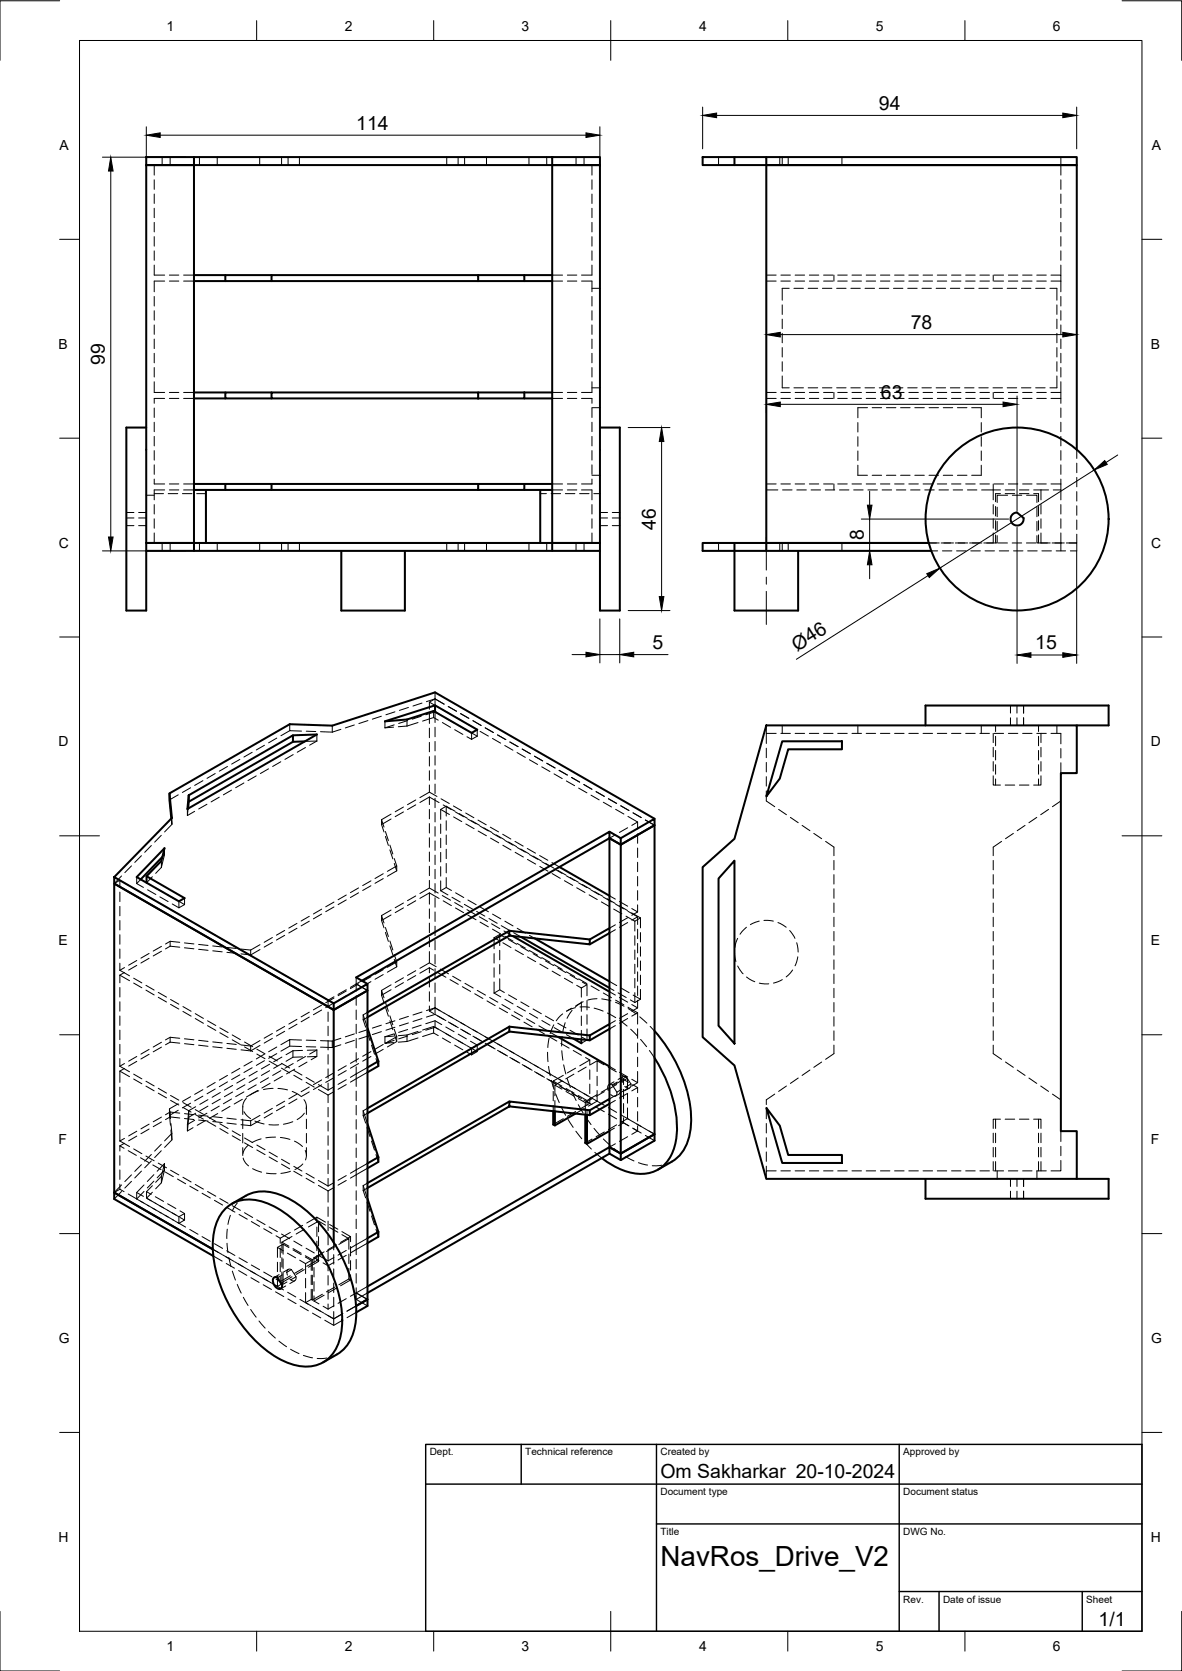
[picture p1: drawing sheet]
<svg xmlns="http://www.w3.org/2000/svg" width="297mm" height="420mm" viewBox="0 0 297 420" stroke-linecap="round" stroke-linejoin="round" font-family="sans-serif">
<defs><g id="words">
<text font-size="7" x="166" y="393.7">NavRos_Drive_V2</text>
<g font-size="4.9">
<text x="220.9" y="27.6">94</text>
<text x="89.5" y="32.6">114</text>
<text x="228.9" y="82.7">78</text>
<text x="26.4" y="91.7" transform="rotate(-90 26.4 91.7)">99</text>
<text x="221.4" y="100.2">63</text>
<text x="164.8" y="133.2" transform="rotate(-90 164.8 133.2)">46</text>
<text x="217.1" y="135.9" transform="rotate(-90 217.1 135.9)">8</text>
<text x="164" y="163.1">5</text>
<text x="200.3" y="163.8" transform="rotate(-32 200.3 163.8)">Ø46</text>
<text x="260.2" y="163.2">15</text>
<text x="166" y="371.7">Om Sakharkar 20-10-2024</text>
<text x="276.1" y="408.8">1/1</text>
</g>
<g font-size="3.5">
<text x="41.9" y="7.7">1</text>
<text x="86.6" y="7.7">2</text>
<text x="131.1" y="7.7">3</text>
<text x="175.7" y="7.7">4</text>
<text x="220.1" y="7.7">5</text>
<text x="264.6" y="7.7">6</text>
<text x="15" y="37.7">A</text>
<text x="289.5" y="37.7">A</text>
<text x="14.7" y="87.7">B</text>
<text x="289.2" y="87.7">B</text>
<text x="14.8" y="137.7">C</text>
<text x="289.3" y="137.7">C</text>
<text x="14.7" y="187.7">D</text>
<text x="289.2" y="187.7">D</text>
<text x="14.7" y="237.7">E</text>
<text x="289.2" y="237.7">E</text>
<text x="14.7" y="287.7">F</text>
<text x="289.2" y="287.7">F</text>
<text x="14.8" y="337.7">G</text>
<text x="289.3" y="337.7">G</text>
<text x="14.7" y="387.7">H</text>
<text x="289.2" y="387.7">H</text>
<text x="41.9" y="415.2">1</text>
<text x="86.6" y="415.2">2</text>
<text x="131.1" y="415.2">3</text>
<text x="175.7" y="415.2">4</text>
<text x="220.1" y="415.2">5</text>
<text x="264.6" y="415.2">6</text>
</g>
<g font-size="2.5">
<text x="108" y="366">Dept.</text>
<text x="132" y="366">Technical reference</text>
<text x="166" y="366">Created by</text>
<text x="227" y="366">Approved by</text>
<text x="166" y="376">Document type</text>
<text x="227" y="376">Document status</text>
<text x="166" y="386">Title</text>
<text x="227" y="386">DWG No.</text>
<text x="227" y="403">Rev.</text>
<text x="237" y="403">Date of issue</text>
<text x="273" y="403">Sheet</text>
</g>
</g></defs>
<!-- layer: Hidden -->
<g fill="none" stroke="#000" stroke-width=".25">
<path d="M40.7 39.5v2M42.8 39.5v2M50.1 39.5v2M54.6 39.5v2M65.3 39.5v2M70.8 39.5v2M72.4 39.5v2M75.2 39.5v2M112.3 39.5v2M115.1 39.5v2M116.8 39.5v2M122.3 39.5v2"/>
<path d="M132.9 39.5v2M137.4 39.5v2M144.8 39.5v2M146.8 39.5v2M180.6 39.5v2M192.6 39.5v2M196 39.5v2M196.6 39.5v2M198.1 39.5v2M211.6 39.5v2M266.6 39.5v4.5M38.8 41.5v2.5"/>
<path d="M38.8 45.2v2.4M38.8 48.8v2.4M38.8 52.4v2.3M38.8 55.9v2.4M38.8 59.5v2.4M148.8 41.5v2.5M148.8 45.2v2.4M148.8 48.8v2.4M148.8 52.4v2.3M148.8 55.9v2.4M148.8 59.5v2.4M266.6 45.2v2.4"/>
<path d="M266.6 48.8v2.4M266.6 52.4v2.3M266.6 55.9v2.4M266.6 59.5v2.4M38.8 66.7v2.5h2.6M38.8 63.1v2.3M38.8 74.5v2.4M38.8 78.1v2.4M41.4 70.7h-2.6v2.7M42.6 69.2h2.3M42.6 70.7h2.3M46.1 69.2h2.6"/>
<path d="M46.1 70.7h2.6M138.8 69.2h2.6M138.8 70.7h2.6M142.6 69.2h2.3M142.6 70.7h2.3M146.1 70.7h2.7v2.7M148.8 66.7v2.5h-2.7M148.8 72.5h2M148.8 63.1v2.3M148.8 74.5v2.4M148.8 78.1v2.4M192.6 69.2h2.5"/>
<path d="M192.6 70.7h2.5M196.2 69.2h2.4M196.2 70.7h2.4M196.6 76.7v2.4M198.3 72.5h-1.7v3M199.5 72.5h2.4M199.8 69.2h2.4M199.8 70.7h2.4M203.1 72.5h2.4M203.4 69.2h2.4M203.4 70.7h2.4M206.7 72.5h2.4"/>
<path d="M207 69.2h2.3M207 70.7h2.3M209.6 69.2v1.5M210.2 72.5h2.4M210.5 69.2h2.4M210.5 70.7h2.4M213.8 72.5h2.4M214.1 69.2h2.4M214.1 70.7h2.4M217.4 72.5h2.4M217.7 69.2h2.3M217.7 70.7h2.3"/>
<path d="M221 72.5h2.4M221.3 69.2h2.3M221.3 70.7h2.3M224.5 72.5h2.4M224.8 69.2h2.4M224.8 70.7h2.4M228.1 72.5h2.4M228.4 69.2h2.4M228.4 70.7h2.4M231.7 72.5h2.4M232 69.2h2.4M232 70.7h2.4"/>
<path d="M235.2 72.5h2.4M235.5 69.2h2.4M235.5 70.7h2.4M238.8 72.5h2.4M239.1 69.2h2.4M239.1 70.7h2.4M242.4 72.5h2.4M242.7 69.2h2.4M242.7 70.7h2.4M246 72.5h2.3M246.3 69.2h2.3M246.3 70.7h2.3"/>
<path d="M249.5 72.5h2.4M249.6 69.2v1.5M249.8 69.2h2.4M249.8 70.7h2.4M253.1 72.5h2.4M253.4 69.2h2.4M253.4 70.7h2.4M256.7 72.5h2.4M257 69.2h2.4M257 70.7h2.4M260.3 72.5h2.3M260.5 69.2h2.4"/>
<path d="M260.5 70.7h2.4M263.8 72.5h1.8v3M264.1 69.2h2.5v1.5M264.1 70.7h2.5M265.6 76.7v2.4M266.6 63.1v2.3M266.6 66.7v2.5M266.6 70.7v2.7M266.6 74.5v2.4M266.6 78.1v2.4M38.8 96v2.7h2.6M38.8 81.7v2.4"/>
<path d="M38.8 85.3v2.4M38.8 88.8v2.4M38.8 92.4v2.4M42.6 98.7h2.3M46.1 98.7h2.6M138.8 98.7h2.6M142.6 98.7h2.3M148.8 97.5h2M148.8 96v2.7h-2.7M148.8 81.7v2.4M148.8 85.3v2.4M148.8 88.8v2.4"/>
<path d="M148.8 92.4v2.4M192.6 98.7h2.5M196.2 98.7h2.4M196.6 80.2v2.4M196.6 83.8v2.4M196.6 87.4v2.4M196.6 91v2.3M196.6 94.5v3h1.7M199.5 97.5h2.4M199.8 98.7h2.4M203.1 97.5h2.4M203.4 98.7h2.4"/>
<path d="M206.7 97.5h2.4M207 98.7h2.3M209.6 98.7v1.5M210.2 97.5h2.4M210.5 98.7h2.4M213.8 97.5h2.4M214.1 98.7h2.4M217.4 97.5h2.4M217.7 98.7h2.3M221 97.5h2.4M221.3 98.7h2.3M224.5 97.5h2.4"/>
<path d="M224.8 98.7h2.4M228.1 97.5h2.4M228.4 98.7h2.4M231.7 97.5h2.4M232 98.7h2.4M235.2 97.5h2.4M235.5 98.7h2.4M238.8 97.5h2.4M239.1 98.7h2.4M242.4 97.5h2.4M242.7 98.7h2.4M246 97.5h2.3"/>
<path d="M246.3 98.7h2.3M249.5 97.5h2.4M249.6 98.7v1.5M249.8 98.7h2.4M253.1 97.5h2.4M253.4 98.7h2.4M256.7 97.5h2.4M257 98.7h2.4M260.3 97.5h2.3M260.5 98.7h2.4M264.1 98.7h2.5v2.7M265.6 94.5v3h-1.8"/>
<path d="M265.6 80.2v2.4M265.6 83.8v2.4M265.6 87.4v2.4M265.6 91v2.3M266.6 81.7v2.4M266.6 85.3v2.4M266.6 88.8v2.4M266.6 92.4v2.4M266.6 96v2.7M38.8 102.6v2.4M38.8 106.2v2.3M38.8 109.7v2.4"/>
<path d="M38.8 113.3v2.4M38.8 116.9v2.4M41.4 100.2h-2.6v1.2M42.6 100.2h2.3M46.1 100.2h2.6M138.8 100.2h2.6M142.6 100.2h2.3M146.1 100.2h2.7v1.2M148.8 119.5h2M148.8 102.5h2M148.8 102.6v2.4M148.8 106.2v2.3"/>
<path d="M148.8 109.7v2.4M148.8 113.3v2.4M148.8 116.9v2.4M192.6 100.2h2.5M196.2 100.2h2.4M199.8 100.2h2.4M203.4 100.2h2.4M207 100.2h2.3M210.5 100.2h2.4M214.1 100.2h2.4M215.6 106.3v2.3M215.6 109.8v2.4"/>
<path d="M215.6 113.4v2.4M215.6 117v2.5h2.4M217.7 100.2h2.3M218 102.5h-2.4v2.6M219.2 119.5h2.4M219.2 102.5h2.4M221.3 100.2h2.3M222.8 119.5h2.3M222.8 102.5h2.3M224.8 100.2h2.4M226.3 119.5h2.4M226.3 102.5h2.4"/>
<path d="M228.4 100.2h2.4M229.9 119.5h2.4M229.9 102.5h2.4M232 100.2h2.4M233.5 119.5h2.3M233.5 102.5h2.3M235.5 100.2h2.4M237 119.5h2.4M237 102.5h2.4M239.1 100.2h2.4M240.6 119.5h2.4M240.6 102.5h2.4"/>
<path d="M242.7 100.2h2.4M244.2 102.5h2.4v2.6M246.3 100.2h2.3M246.6 117v2.5h-2.4M246.6 106.3v2.3M246.6 109.8v2.4M246.6 113.4v2.4M249.8 100.2h2.4M253.4 100.2h2.4M257 100.2h2.4M260.5 100.2h2.4M264.1 100.2h2.5"/>
<path d="M266.6 102.6v2.4M266.6 106.2v2.3M266.6 109.7v2.4M266.6 113.3v2.4M266.6 116.9v2.4M270.6 113.1v2.2M270.6 116.5v2.4M31.7 130.2h2M31.7 128.9h2M31.7 132.2h2M34.8 130.2h1.9M34.8 128.9h1.9"/>
<path d="M34.8 132.2h1.9M36.7 124.5h2.1M38.8 124.1h2.3M38.8 120.5v1.2h2.6M38.8 126.9v2.3M38.8 130.5v2.3M38.8 134v2.5M40.7 136.5v2M41.4 123.2h-2.6v2.5M42.3 124.1h2.4M42.6 123.2h2.3M42.6 121.7h2.3"/>
<path d="M42.8 136.5v2M45.8 124.1h2.4M46.1 123.2h2.6M46.1 121.7h2.6M49.4 124.1h2.4M50.1 136.5v2M54.6 136.5v2M65.3 136.5v2M70.8 136.5v2M72.4 136.5v2M75.2 136.5v2M112.3 136.5v2"/>
<path d="M115.1 136.5v2M116.8 136.5v2M122.3 136.5v2M132.9 136.5v2M135.8 124.1h1.5M137.4 136.5v2M138.5 124.1h2.4M138.8 123.2h2.6M138.8 121.7h2.6M142.1 124.1h2.4M142.6 123.2h2.3M142.6 121.7h2.3"/>
<path d="M144.8 136.5v2M145.6 124.1h2.4M146.1 123.2h2.7v2.5M146.8 136.5v2M148.8 120.5v1.2h-2.7M148.8 126.9v2.3M148.8 130.5v2.3M148.8 134v2.5M149.2 124.1h1.6M150.8 130.2h1.9M150.8 128.9h1.9M150.8 132.2h1.9"/>
<path d="M153.9 130.2h1.9M153.9 128.9h1.9M153.9 132.2h1.9M180.6 136.5v2M192.6 123.2h2.9M192.6 121.7h2.5M192.6 136.5v2M196 136.5v2M196.2 121.7h2.4M196.6 136.5v2M196.7 123.2h2.4M198.1 136.5v2"/>
<path d="M199.8 121.7h2.4M200.2 123.2h2.4M203.4 121.7h2.4M203.8 123.2h2.4M207 121.7h2.3M207.4 123.2h2.4M209.6 121.7v1.5M210.5 121.7h2.4M211 123.2h2.3M211.6 136.5v2M214.1 121.7h2.4M214.5 123.2h2.4"/>
<path d="M217.7 121.7h2.3M218.1 123.2h2.4M221.3 121.7h2.3M221.7 123.2h2.4M224.8 121.7h2.4M225.3 123.2h2.3M228.4 121.7h2.4M228.8 123.2h2.4M232 121.7h2.4M232.4 123.2h2.4M233.4 136.5h2.6M234 138.5h1.6"/>
<path d="M235.5 121.7h2.4M236 123.2h2.4M236.5 136.5h3.1M236.8 138.5h2.4M239.1 121.7h2.4M239.5 123.2h2.4M240.1 136.5h3.1M240.4 138.5h2.4M242.7 121.7h2.4M243.1 123.2h2.4M243.6 136.5h3.1M244 138.5h2.4"/>
<path d="M246.3 121.7h2.3M246.7 123.2h4.7M247.5 138.5h2.4M249.6 121.7v4M249.6 126.9v2.3M249.6 130.5v2.3M249.6 134v2.5h-2.4M249.8 121.7h2.4M250.2 127.3v2.4M250.2 130.9v2.4M250.2 134.5v2M250.6 134.7v1.8h-2.7"/>
<path d="M250.6 127.5v2.4M250.6 131.1v2.4M250.8 136.5h2.4M251.1 138.5h2.4M251.4 124.1h-1.2v2.1M252.6 123.2h2.4M252.6 124.1h2.4M253.2 124.5h-2.6v1.8M253.4 121.7h2.4M254.4 136.5h2.4M254.4 124.5h2.4M254.7 138.5h2.4"/>
<path d="M256.2 123.2h2.4M256.2 124.1h2.4M257 121.7h2.4M257.9 136.5h2.4M258 124.5h2.6v1.8M258.3 138.5h2.3M259.8 123.2h3.7M259.8 124.1h1.2v2.1M260.5 121.7h2.4M260.6 134.7v1.8h2.6M260.6 127.5v2.4M260.6 131.1v2.4"/>
<path d="M261 127.3v2.4M261 130.9v2.4M261 134.5v2M261.5 136.5h2.4M261.6 123.2v2.5M261.6 126.9v2.3M261.6 130.5v2.3M261.6 134v2.5M261.8 138.5h2.4M264.1 121.7h2.5M264.4 136.5h3.1M264.7 123.2h1.9"/>
<path d="M265.4 138.5h2.4M266.6 120.5v5.2M266.6 126.9v2.3M266.6 130.5v2.3M266.6 134v4.5M268.7 136.5h1.9v2h-1.6M270.6 134.3v2.2h-2.6M270.6 120v2.4M270.6 123.6v2.4M270.6 127.2v2.4M270.6 130.7v2.4M99.3 179l-2.3 .7"/>
<path d="M102.6 177.9l-2.2 .7M106 176.8l-2.2 .7M107.9 179.5v2.4M107.9 176.6l2.4 1.3M109 178.8v1.6M109.3 175.7l-1.4 .9v1.7M109.3 179h.1M109.3 174.1v3.3M109.3 179v2.7M109.3 175.7l2.3 1.4M109.3 179l-2.3 .7M109.3 179l1.7 1"/>
<path d="M109.3 175.7l-2.1 .7M111.4 178.5l2 1.2M112.6 177.7l2.1 1.1M115.7 179.4l2.1 1.2M253.9 177.4v1.9M255.6 177.4v1.9M257.2 177.4v1.9M44.8 199.9l-2.2 1.2M47.9 198.1l-2.1 1.2M51 196.3l-2.1 1.2M54.1 194.5l-2.1 1.2M57.2 192.7l-2.1 1.2"/>
<path d="M58.2 198.7l-2.1 1.2M60.3 190.9l-2.1 1.2M61.3 196.9l-2.1 1.2M63.4 189.2l-2.1 1.2M64.4 195.1l-2.1 1.2M66.5 187.4l-2.1 1.2M67.5 193.3l-2.1 1.2M69.6 185.6l-2.1 1.2M70.6 191.5l-2.1 1.2M72.8 182.1v1.6l3 .1M72.8 183.7l-2.2 1.3M73.7 189.7l-2.1 1.2"/>
<path d="M76.8 188l-2.1 1.1M77 183.9h2.4M79.6 184.7v1.6M79.6 186.3l-3 .1M79.6 186.3l-1.8 1.1M80.5 184l3 .1M83.5 182.5v1.6M85.7 183.4l-2.2 .7M89 182.3l-2.2 .7M92.5 181.2l-2.3 .7M95.8 180.1l-2.2 .7M96.7 181.4v1.6"/>
<path d="M98.9 182.8l-2.2 .2M99.1 182.3l-2.4 .7M102.3 180.9v1.7M102.3 182.6l-2.2 .1M102.4 181.2l-2.2 .7M105.1 181.7l-2.8 .9M105.9 180.1l-2.3 .7M107.9 197.4v1.8l-2.4 1.4M107.9 183.1v2.4M107.9 186.7v2.3M107.9 190.2v2.4M107.9 193.8v2.4"/>
<path d="M107.9 199.2l1.9 1.1M109 180.4l1.1 .7M109 180.4l-2.8 .9M109.3 182.9v2.4M109.3 186.4v2.4M109.3 190v2.4M109.3 193.6v2.4M109.3 197.1v2.4M111.2 181.7l2 1.2M112 180.6l2.1 1.2M114.3 183.5l2 1.2M114.5 180.3l2 1.2"/>
<path d="M115.1 182.4l2.1 1.1M117.3 185.3l1.2 .6M117.6 182.1l2 1.2M118.2 184.1l1.7 1M118.5 184.3v1.6M118.9 181.2l2 1.2M119.9 183.5v1.6M119.9 185.1l-1.4 .8M120.6 183.9l2.1 1.2M121.9 183l2.1 1.2M123.8 185.7l2 1.2M125 184.8l2.1 1.2"/>
<path d="M126.9 187.5l2 1.1M128.1 186.6l2.1 1.1M129.9 189.2l2.1 1.2M131.2 188.3l2.1 1.2M133 191l2.1 1.2M134.3 190.1l2.1 1.2M136.1 192.8l2.1 1.2M137.4 191.9l2.1 1.2M139.2 194.6l2.1 1.2M140.5 193.7l2.1 1.2M142.3 196.4l2.1 1.1M143.6 195.5l2.1 1.2"/>
<path d="M145.4 198.2l2.1 1.1M146.7 197.3l2.1 1.2M148.5 199.9l2.1 1.2M149.8 199.1l2.1 1.1M192.6 182.4v4.5M192.6 198.9v2.5l2.1 1.4M192.6 188.1v2.4M192.6 191.7v2.4M192.6 195.3v2.4M192.6 184.4h2.5M196.2 184.4h2.4M196.6 182.4v2"/>
<path d="M199.8 184.4h2.4M203.4 184.4h2.4M207 184.4h2.3M210.5 184.4h2.4M214.1 184.4h2.4M215.6 182.4v2M217.7 184.4h2.3M221.3 184.4h2.3M224.8 184.4h2.4M228.4 184.4h2.4M232 184.4h2.4M235.5 184.4h2.4"/>
<path d="M239.1 184.4h2.4M242.7 184.4h2.4M246.3 184.4h2.3M246.6 182.4v2M249.6 195.1v2.3h1.8M249.6 184.4v2.3M249.6 187.9v2.4M249.6 191.5v2.4M249.8 184.4h2.4M250.2 182.4v1.5M250.2 185.1v2.4M250.2 188.7v2.4"/>
<path d="M250.2 192.3v2.4M250.2 195.9v1.5M252.6 197.4h2.4M253.4 184.4h2.4M253.9 180.5v1.9M255.6 180.5v1.9M256.2 197.4h2.4M257 184.4h2.4M257.2 180.5v1.9M260.5 184.4h2.4M261 182.4v1.5M261 185.1v2.4"/>
<path d="M261 188.7v2.4M261 192.3v2.4M261 195.9v1.5M261.6 195.1v2.3h-1.8M261.6 184.4v2.3M261.6 187.9v2.4M261.6 191.5v2.4M264.1 184.4h2.5v2.6M265.6 182.4v2M266.6 188.2v2.4M266.6 191.8v2.6M33 217.7l-1.6 1.7"/>
<path d="M35.5 215.2l-1.6 1.7M38 212.6l-1.6 1.7M40.5 210l-1.6 1.8M40.6 218.1l-1.5 1.5M41.3 214.9l-.7 3.2v-1.6M41.3 214.9l-.5 .6M41.3 213.3v1.6M43.2 205.7v1.6l-.1-1.5M43.2 207.3l-1.8 1.9M47.1 203.4v1.7M47.3 203.3l-.2 1.8M48.9 204l-1.8 1.1"/>
<path d="M52 202.2l-2.1 1.2M55.1 200.4l-2.1 1.2M95.9 207.3l.6 1.9M95.9 206.1l.6 1.9M95.9 206.1v1.2M96.3 219.7l-2.1 1.2M96.9 210.3l.7 2.3M96.9 209.1l.7 2.2M98 213.7l.7 2.3M98 212.5l.7 2.2M98.3 205.9l-2.4 1.4M98.3 204.7l-2.4 1.4"/>
<path d="M99.1 217.1l.6 1.9M99.1 215.9l.6 1.8M99.7 217.7v1.3M99.7 219l-2.4 1.3M99.7 217.7l-2.4 1.4M101.4 204.2l-2.1 1.1M101.4 202.9l-2.1 1.2M104.5 202.4l-2.1 1.2M104.5 201.1l-2.1 1.2M107.9 200.4v1.9M107.9 203.5v2.4M107.9 207.1v2.4"/>
<path d="M107.9 210.7v2.3M107.9 214.2v2.4M107.9 217.8v2.4M107.9 200.4l-2.4 1.4M107.9 200.4l2.4 1.4M109.3 200.7v2.4M109.3 204.3v2.4M109.3 207.9v2.3M109.3 211.4v2.4M109.3 215v2.4M109.3 218.6v2.4M110.7 203.5l2.2 1.3"/>
<path d="M110.7 203.5v2.5M110.7 207.2v2.4M110.7 210.8v2.3M110.7 214.3v2.4M110.7 217.9v2.4M110.8 200.9l2.1 1.1M111.4 202.4l2 1.2M112.1 206.4v2.4M112.1 210v2.3M112.1 213.5v2.4M112.1 217.1v2.4M112.1 202.7l-1.4 .8"/>
<path d="M113.9 202.6l2.1 1.2M114 205.4l2 1.2M114.4 204l-2.3-1.3v2.5M114.5 204.2l2 1.2M115.4 204.6l2.1 1.2M117 204.4l2.1 1.2M117.1 207.2l2 1.2M117.6 206l2 1.1M118.5 206.4l2 1.1M120.1 206.2l2.1 1.2M120.2 209l2 1.1M120.6 207.7l2.1 1.2"/>
<path d="M121.6 208.2l2.1 1.1M123.2 208l2.1 1.2M123.3 210.7l2 1.2M123.8 209.5l2 1.2M124.7 209.9l2 1.2M126.3 209.8l2.1 1.2M126.4 212.5l2 1.2M126.9 211.3l2 1.2M127.8 211.7l2 1.2M129.4 211.6l2.1 1.1M129.5 214.3l2 1.2M129.9 213.1l2.1 1.2"/>
<path d="M130.9 213.5l2 1.2M132.5 213.3l2.1 1.2M132.5 216.1l2.1 1.2M133 214.9l2.1 1.1M134 215.3l2 1.2M135.6 215.1l2.1 1.2M135.7 217.9l2 1.2M136.1 216.7l2.1 1.1M137.1 217.1l2 1.1M138.7 216.9l1.9 1.1M138.7 219.6l2.1 1.3M139.2 218.4l2.1 1.2"/>
<path d="M140.2 218.8l2 1.2M151.6 201.7l2.1 1.2M152.9 200.8l2.1 1.2M154.6 209.9l-1.4 .9M154.7 203.5l2.1 1.2M156 202.6l2.1 1.2M157.7 208.1l-2 1.2M157.8 205.3l2.4 1.4M159.1 204.4l2 1.2M160.2 206.7v1.8M160.2 209.7v2.3M160.2 213.2v2.4"/>
<path d="M160.2 216.8v2.4M160.2 206.7l-1.4 .8M162.2 206.2l2.3 1.3M195.7 203.5l1.9 1.4M198.6 205.5l2 1.4M201.6 207.5l1.9 1.4M204.5 209.6l2 1.3M207.5 211.6l2.1 1.4v2.2M209.6 216.3v2.4M209.6 219.9v2.4M249.6 216.3v2.4M249.6 219.9v2.4"/>
<path d="M251.7 211.6l-2.1 1.4v2.2M254.7 209.6l-2 1.3M257.6 207.5l-2 1.4M260.5 205.5l-1.9 1.4M263.5 203.5l-2 1.4M266.6 201.4l-2.1 1.4M30.1 221.3v1.8M30.1 224.3v2.4M30.1 227.9v2.4M30.1 231.5v2.3M30.1 235v2.4M30.1 238.6v2.4"/>
<path d="M30.1 221.3l2.5 1.4M30.5 220.3l-1.8 1.9 1.4-.9M33.6 223.4l2 1.1M34.4 220.5v1.7M34.4 222.2l1.6 .9M35.4 221.1l-1 1.1M36.7 225.1l2 1.2M36.8 222h.1M36.8 222l1.2 .6M37.1 223.7l2.1 1.2M37.5 239.7l-2.1 1.2M38.3 220.5l-1.5 1.5"/>
<path d="M39 223.2l2.1 1.2M39.8 226.9l2 1.2M40.2 225.5l2 1.2M40.6 238l-2.1 1.1M40.6 239.2l-2.1 1.2M42.1 225l2.1 1.2M42.8 236.7v1.2M42.8 237.9l2.4 .3M42.8 236.7l2.4 .2M42.8 236.7l-1.2 .7M42.8 237.9l-1.2 .7M42.9 228.7l2 1.2"/>
<path d="M43.3 227.3l1.7 1M45 226.6v1.7l1.4-.8M45.2 226.8l1.2 .7M46 230.5l2 1.2M46.4 238.3l2.3 .3M46.4 237.1l2.3 .2M46.4 225.8v1.7M49.1 232.3l2 1.1M49.9 238.7l2.4 .3M49.9 237.5l2.4 .2M52.2 234l2 1.2M53.5 239.1l2.3 .2"/>
<path d="M53.5 237.8l2.3 .3M55.2 235.8l2.1 1.2M57 239.5l2.4 .2M57 238.2l2.4 .3M58.4 237.6l2 1.2M60.6 239.8l2.4 .3M60.6 238.6l2.4 .3M61.4 239.4l2.1 1.2M63 238.9v1.2M65.3 238.8l-2.3 1.3M65.3 237.5l-2.3 1.4M68.5 237l-2.1 1.1"/>
<path d="M68.5 235.7l-2.1 1.2M71.5 235.2l-2 1.2M71.5 234l-2 1.1M74.6 233.4l-2 1.2M74.6 232.2l-2 1.2M77.7 231.6l-2 1.2M77.7 230.4l-2 1.2M80.8 229.8l-2 1.2M80.8 228.6l-2 1.2M83.9 228l-2 1.2M83.9 226.8l-2 1.2M87 226.3l-2 1.2"/>
<path d="M87 225l-2 1.2M90.1 224.5l-2 1.2M90.1 223.3l-2 1.2M93.2 222.7l-2.1 1.2M93.2 221.5l-2.1 1.2M95.9 230.2v1.2M95.9 231.4l.6 1.9M95.9 230.2l.6 1.9M96.3 220.9l-2.1 1.2M96.9 234.4l.7 2.3M96.9 233.2l.7 2.3M98 237.8l.7 2.3"/>
<path d="M98 236.6l.7 2.3M98.3 230.1l-2.4 1.3M98.3 228.8l-2.4 1.4M101.4 228.3l-2.1 1.2M101.4 227.1l-2.1 1.1M104.5 226.5l-2.1 1.2M104.5 225.3l-2.1 1.2M107.9 239.3v2.8l-2.4 1.4M107.9 221.4v1.9l-2.4 1.4M107.9 224.5v2.9M107.9 228.5v2.4M107.9 232.1v2.4"/>
<path d="M107.9 235.7v2.4M107.9 224.5l-2.4 1.4M107.9 224.5l2.4 1.4M107.9 223.3l2.2 1.3M109.3 222.2v2.3M109.3 225.7v2.4M109.3 229.3v2.4M109.3 232.9v2.3M109.3 236.5v2.3M110.7 221.5v2.5M110.7 224l1.9 1M111.1 225.2l2.1 1.2"/>
<path d="M111.4 226.5l2 1.2M112.1 220.7v2.5l1.4 .7M112.1 223.2l-1.4 .8M113.6 225.6l2.1 1.2M114.3 226.9l2 1.2M114.5 228.3l2 1.2M114.5 224.5l2 1.2M116.7 227.4l2 1.2M117.3 228.7l2.1 1.2M117.6 230.1l2 1.2M117.6 226.3l2.1 1.2M119.8 229.2l2 1.2"/>
<path d="M120.4 230.5l2.1 1.2M120.6 231.9l2.1 1.1M120.7 228.1l2 1.2M122.9 230.9l2 1.3M123.5 232.3l2.1 1.2M123.8 233.6l2 1.2M123.8 229.8l2 1.2M124.2 235.8v2.8M124.2 239.8v2.3M124.2 235.8l1.1 .7M125.6 235v2.8M125.6 239v2.3"/>
<path d="M125.6 235l1.1 .6M125.6 235l-1.4 .8M126 232.7l2 1.2M126.4 237l2 1.3M126.6 234.1l2.2 1.3M126.9 235.4l2 1.2M126.9 231.6l2 1.2M127.8 236.2l2 1.2M129.1 234.5l1.8 1.1M129.5 238.8l2 1.2M129.9 237.2l2.1 1.2M130 233.4l2 1.2"/>
<path d="M130.9 238l2 1.2M133 239l2.1 1.2M133.1 235.2l1.3 .7M134 239.8l2 1.2M141.8 221.4l2.1 1.2M142.3 220.2l2.1 1.2M143.3 220.6l2 1.2M144.9 223.2l2.1 1.2M145.4 222l2.1 1.2M146.3 222.4l2.1 1.2M148 225l2.1 1.2M148.5 223.8l2.1 1.2"/>
<path d="M149.4 224.2l2.1 1.2M151.1 226.8l2.1 1.2M151.6 225.6l2.1 1.2M152.5 226l2.1 1.2M153.2 225.2l1.4 .9M154.2 228.6l2.1 1.2M154.6 232.5l-1.4 .9M154.6 233.8l-1.4 .8M154.7 227.4l2.1 1.1M155.6 227.8l2.1 1.1M155.7 226.7l2 1.2M157.3 230.4l2.2 1.2"/>
<path d="M157.7 230.8l-2 1.1M157.7 232l-2 1.2M157.8 229.1l2.4 1.4v2M158.7 229.5l2.3 1.3M158.8 228.5l1.4 .8M159.5 231.6v2.5M159.5 235.3v2.4M159.5 238.9v2.4M160.2 229.3l-1.4 .8M160.2 220.4v2.4M160.2 223.9v2.4M160.2 227.5v1.8"/>
<path d="M160.2 233.6v2.4M160.2 237.2v2.4M160.2 230.5l-1.4 .9M161 230.8v2.5M161 234.5v2.4M161 238.1v2.3M161 230.8l-1.5 .8M184.6 239.4l.3 2.4M185.4 235.9l-.7 2.3M187.6 233.2l-1.6 1.7M190.8 231.6l-2.2 .9M192 231.4l2.4 .2"/>
<path d="M195.5 232l2.1 1.2M198.4 234l1.4 1.9M200.2 237l.4 2.4M209.6 223.5v2.4M209.6 227.1v2.3M209.6 230.6v2.4M209.6 234.2v2.4M209.6 237.8v2.4M249.6 223.5v2.4M249.6 227.1v2.3M249.6 230.6v2.4M249.6 234.2v2.4"/>
<path d="M249.6 237.8v2.4M30.1 244l2.5 1.4M30.1 242.2v1.8M30.1 245.2v1.9M30.1 248.3v2.4M30.1 251.9v2.4M30.1 255.5v2.3M30.1 259v2.4M30.1 245.2l2.5 1.4M31.3 243.3l-1.2 .7M31.3 244.5l-1.2 .7M33.6 246l2 1.1"/>
<path d="M33.6 247.2l2 1.2M34.4 241.5l-2.1 1.2M34.4 242.7l-2.1 1.2M36.7 247.8l2 1.1M36.7 249l2 1.2M37.5 241l-2.1 1.1M39.8 249.5l2 1.2M39.8 250.8l2 1.1M42.9 251.3l2 1.2M42.9 252.5l2 1.2M46 253.1l2 1.2M46 254.3l2 1.2"/>
<path d="M49.1 254.9l2 1.2M49.1 256.1l2 1.2M52.2 256.7l2 1.2M52.2 257.9l2 1.2M55.2 258.4l2.1 1.2M55.2 259.7l2.1 1.2M64.5 241.2l2.1 1.2M67.6 243l2.1 1.1M68.5 259.9l-2.1 1.1M70.7 244.7l2.1 1.2M71.5 259.3l-2 1.2M71.5 258.1l-2 1.2"/>
<path d="M73.8 246.5l2.1 1.2M74.6 257.5l-2 1.2M74.6 256.3l-2 1.2M76.9 248.3l2.1 1.2M77.7 255.7l-2 1.2M77.7 254.5l-2 1.2M80 250.1l2.4 1.4M80.8 254l-2 1.1M80.8 252.7l-2 1.2M82.4 251.5v1.8M82.4 254.5v2.3M82.4 258v2.4"/>
<path d="M83.9 252.2l-2 1.2M83.9 251l-2 1.1M83.9 250.6l-1.5 .9M87 250.4l-2 1.2M87 249.2l-2 1.2M87 248.9l-2.1 1.1M89 260l-2.2 .7M89.5 245.8v1.6l2.9 1.6-2.9-1.6v1.8M89.5 250.4v2.4M89.5 254v2.3M89.5 257.5v2.4M90.1 248.6l-2 1.2"/>
<path d="M90.1 247.4l-2 1.2M90.9 246.6l-2.8 1.7M91.3 255.2v1.2M91.3 256.4l.6 1.9M91.3 255.2l1.1 3.3M92.2 259.4l.8 2.3M92.4 255.8l-1.1 .6M92.4 254.6l-1.1 .6M92.5 258.9l-2.3 .7M93.2 246.8l-2.1 1.2M93.2 245.6l-2.1 1.2M95.8 259.4l-2.2 .7"/>
<path d="M95.8 257.8l-2.2 .7M95.9 249v1.3M95.9 250.3l.6 1.8M95.9 249l.6 1.9M96.3 245l-2.1 1.2M96.3 243.8l-2.1 1.2M96.9 253.2l.7 2.3M96.9 252l.7 2.3M98 256.6l.7 2.3M98 255.4l.7 2.3M98.3 247.6l-2.4 1.4M98.3 248.9l-2.4 1.4"/>
<path d="M99.1 259.9l-2.4 .8M99.1 241.2l.6 1.9M99.1 240l.6 1.9M99.1 258.8l.6 1.9M99.3 258.3l-2.3 .7M99.3 256.7l-2.3 .7M99.7 241.9v1.2M99.7 243.1l-2.4 1.4M99.7 241.9l-2.4 1.3M101.4 245.9l-2.1 1.1M101.4 247.1l-2.1 1.2M102.4 258.9l-2.2 .7"/>
<path d="M102.6 257.2l-2.2 .7M102.6 255.6l-2.2 .7M104.5 244.1l-2.1 1.2M104.5 245.3l-2.1 1.2M105.1 259.4l-2.8 .8M105.9 259.4l-2.3 .7M105.9 257.8l-2.3 .7M106 256.1l-2.2 .7M106 254.5l-2.2 .7M107 259l2.3-.7 1.7 1M107.2 255.7l2.1-.6 2.3 1.3M107.9 252.9v1.3l1.4-.8"/>
<path d="M107.9 243.3v1.3M107.9 245.8v2.4M107.9 249.4v2.4M107.9 243.3l-2.4 1.4M107.9 243.3l1.1 .6M107.9 254.2l1.1 .6M107.9 242.1l1.7 1M109 258.1l1.1 .7M109 258.1v1.6M109 258.1l-2.8 .9M109.3 240v2.4M109.3 243.6v2.4"/>
<path d="M109.3 247.2v2.4M109.3 250.7v4.4M109.3 256.7v1.6M109.3 253.4l4.4 2.5M109.3 256.7l-2.3 .7M109.3 256.7l1.7 .9M109.3 253.4l-2.1 .7M110 244.5l2.1 1.2M110 255.4l2.1 1.2M110.7 243.7l2 1.2M111.2 259.4l2 1.1M112 259.9l2.1 1.2"/>
<path d="M112 258.2l2.1 1.2M112.6 255.3l7.3 4.2M112.6 257l2.6 1.4M113.1 246.3l2.1 1.2M113.7 245.5l2.1 1.2M115.7 258.7l2.1 1.2M116.2 248.1l2.1 1.2M116.2 259l2.1 1.2M116.8 247.2l2.1 1.2M118.9 258.9l4.1 2.4M119.3 249.9l2 1.2M119.9 249l2.1 1.2"/>
<path d="M122.4 251.7l2 1.2M123 250.8l2.1 1.2M124.2 243.3v2.4M124.2 246.9v2.8M124.2 249.7l1.6 1M125.5 253.4l2.1 1.2M125.6 246.1v2.8l1.1 .7M125.6 242.5v2.4M125.6 248.9l-1.4 .8M126.1 252.6l2.1 1.2M126.9 251.2l2 1.2M127.8 250.1l2 1.2"/>
<path d="M128.6 255.2l2 1.2M129.2 254.4l2.1 1.2M130 253l2 1.2M130.9 251.9l2 1.2M131.7 257l2 1.2M132.3 256.2l2.1 1.1M132.5 240.6l2.1 1.2M133.1 254.8l2 1.2M134 253.7l2 1.2M134.8 258.8l2 1.2M135.4 257.9l2.1 1.2M135.7 242.4l2 1.2"/>
<path d="M136.1 240.8l2.1 1.2M136.2 256.6l2 1.2M137.1 255.5l2 1.2M137.1 241.6l2 1.2M138.5 259.7l1.7 1M138.7 244.2l2.1 1.2M139.2 257.7l-.9 2.2M139.2 242.5l2.1 1.3M139.3 258.4l2 1.2M140.2 257.3l2 1.2M140.2 243.4l2 1.2M141.4 254.9l-1.6 1.8"/>
<path d="M141.8 246l2.1 1.2M142 257.2l-.6 2.3M142.3 244.3l2.1 1.2M143.3 259.1l2 1.1M143.3 245.2l2 1.1M143.8 254l-1.3 2.1M144.6 253.4l-2.2 .9 1.2-.8M144.9 247.8l1.2 .6M145.4 246.1l2.1 1.2M145.8 253.2l2.3 .1M145.9 252.2l-1.2 .7M146.1 248.4v2.3"/>
<path d="M146.1 251.9v2.4M146.1 255.5v2.4M146.1 259.1v2.2M146.3 246.9l1.2 .7v2.8M146.6 251.9l-2 1.3M147.5 258.7v2.8l-1.2-.7M147.5 251.6v2.4M147.5 255.1v2.4M147.5 247.6l-1.4 .8M148.5 247.9l2.1 1.2M149.3 253.5l2.3 .7M150 251.1l-2.3 .4"/>
<path d="M151.2 251.2l2.3 .5M151.6 249.7l2.1 1.2M152.7 254.7l2 1.2M153.2 246.8l1.8 1M153.2 248.4l1.1 .6M153.2 249.4l1.4 .8M154.6 257.9l-1.4 .8M154.6 256.6l-1.4 .9M154.7 252l2.1 1M154.7 251.5l2.1 1.2M155.3 249.6l2.1 1.2M155.7 250.8l2 1.2"/>
<path d="M155.7 256.5l1.9 1.5M156 248.4l2.1 1.2M157.7 256.1l-2 1.2M157.7 254.9l-2 1.2M157.8 253.3l2.4 1.4M157.9 253.6l1.9 1.3M158.4 251.4l1.1 .7M158.5 258.8l1.7 1.7M158.8 252.6l1.4 .8M159.5 242.4v2.4M159.5 246v2.4M159.5 249.6v2.5"/>
<path d="M160.2 254.7l-1.4 .8M160.2 240.8v2.4M160.2 244.4v2.3M160.2 247.9v2.4M160.2 251.5v1.9M160.2 254.7v2.8M160.2 258.7v2.4M160.2 253.4l-1.4 .9M160.8 255.7l1.8 1.6M161 248.8v2.4l-1.9-1M161 241.6v2.4M161 245.2v2.4"/>
<path d="M161 251.2l-1.5 .9M163.4 258.1l1.1 1.2M185.4 242.9l1.3 2M187.6 245.7l2.1 1.1M190.8 247.2l2.4 .2M196.6 246.3l-2.2 .9M199.2 243.9l-1.6 1.7M200.5 240.6l-.7 2.2M209.6 241.3v2.4M209.6 244.9v2.4M209.6 248.5v2.4M209.6 252.1v2.3"/>
<path d="M209.6 255.6v2.4M209.6 259.2v2.4M249.6 241.3v2.4M249.6 244.9v2.4M249.6 248.5v2.4M249.6 252.1v2.3M249.6 255.6v2.4M249.6 259.2v2.4M30.1 269.3l2.5 1.4M30.1 262.6v2.4M30.1 266.2v1.9M30.1 269.3v2.9"/>
<path d="M30.1 273.3v2.4M30.1 276.9v2.4M30.1 268.1l2.5 1.4M31.3 268.6l-1.2 .7M31.3 267.4l-1.2 .7M33.6 271.3l2 1.2M33.6 270.1l2 1.2M34.4 266.9l-2.1 1.2M34.4 265.6l-2.1 1.2M36.7 273.1l2 1.2M36.7 271.9l2 1.2M37.5 265.1l-2.1 1.2"/>
<path d="M37.5 263.9l-2.1 1.1M39.8 274.9l2 1.2M39.8 273.6l2 1.2M40.6 263.3l-2.1 1.2M40.6 262.1l-2.1 1.2M42.6 278.8l.2 2.5M42.8 260.8v1.2M42.8 279.6v1.2M42.8 262l2.4 .3M42.8 260.8l2.4 .3M42.8 279.6l2.4 .3M42.8 262l-1.2 .7"/>
<path d="M42.8 279.6l-1.2 .7M42.8 260.8l-1.2 .7M42.9 276.7l2 1.2M42.9 275.4l2 1.2M44.8 279.2l-2.2 1.3 .2 2.4M44.8 277.5l-2.2 1.3v1.7M46 278.4l2 1.2M46 277.2l2 1.2M46.4 262.4l2.3 .3M46.4 261.2l2.3 .3M47.4 279.3l-.3 5.1M47.9 277.4l-2.1 1.2"/>
<path d="M47.9 275.8l-2.1 1.1M49.1 279l2 1.2M49.2 278.3l-1.8 1v1.6M49.2 279.9l-1.8 1M49.9 262.8l2.4 .3M49.9 261.6l2.4 .3M51 275.6l-2.1 1.2M51 274l-2.1 1.2M52 279.9l-2.1 1.2M52.3 278.1l-2.1 1.2M52.3 276.5l-2.1 1.2M53.5 263.2l2.3 .3"/>
<path d="M53.5 262l2.3 .2M54.1 273.8l-2.1 1.2M54.1 272.2l-2.1 1.2M54.7 280l-2.1 1.2M55.1 278.1l-2.1 1.2M55.4 276.4l-2.1 1.1M55.4 274.7l-2.1 1.2M57 263.6l2.4 .2M57 262.4l2.4 .2M57.2 272l-2.1 1.2M57.2 270.4l-2.1 1.2M57.8 278.2l-2.1 1.2"/>
<path d="M58.2 276.3l-2.1 1.2M58.4 260.2l2 1.2M58.4 261.5l2 1.1M58.5 274.6l-2.1 1.2M58.5 272.9l-2.1 1.2M60.3 270.3l-2.1 1.1M60.3 268.6l-2.1 1.2M60.6 264l2.4 .2M60.6 262.7l2.4 .3M60.9 276.4l-2.1 1.2M61 278.3v1.9M61.3 274.6l-2.1 1.1"/>
<path d="M61.3 279.5l.8 1.1 .9 .7M61.4 262l2.1 1.2M61.4 263.2l2.1 1.2M61.6 272.8l-2.1 1.2M61.6 271.1l-2.1 1.2M61.9 276.1l-.8 1.4-.1 .8M63 263v1.2M63.4 268.5l-2.1 1.2M63.4 266.8l-2.1 1.2M64.4 272.8l-2.1 1.2M64.5 263.8l2.1 1.2M64.5 265l2.1 1.2"/>
<path d="M64.6 271l-2 1.2M64.6 269.4l-2 1.2M64.8 274.2l-2.9 1.6M65 274.3l-2.2 1M65.3 262.9l-2.3 1.3M65.3 261.6l-2.3 1.4M66.5 266.7l-2.1 1.2M66.5 265l-2.1 1.3M67.5 271l-2.1 1.2M67.6 265.6l2.1 1.2M67.6 266.8l2.1 1.2M67.8 269.2l-2.1 1.2"/>
<path d="M67.8 267.6l-2.1 1.2M67.9 272.4l-2.1 1.2M68.5 261.1l-2.1 1.2M68.5 279.9l-2.1 1.2M68.5 278.7l-2.1 1.2M68.6 273.7l-2.4 .3M69.6 264.9l-2.1 1.2M69.6 263.3l-2.1 1.2M69.8 273.7l2.5 .3M70.6 269.2l-2.1 1.2M70.6 262.7l2.2-1.3v1.6M70.7 267.4l2.1 1.1"/>
<path d="M70.7 268.6l2.1 1.2M70.8 267.4l-2 1.2M70.8 265.8l-2 1.2M71 270.6l-2.1 1.2M71.5 278.1l-2 1.2M71.5 276.9l-2 1.2M72.8 261.4l3 .1M73.4 274.4l2.1 1.2M73.6 264.2l-1.7 1M73.6 264.2v1.6M73.7 267.4l-2.1 1.2M73.8 269.1l2.1 1.2"/>
<path d="M73.8 270.4l2.1 1.1M74.1 268.8l-2.1 1.2M74.6 276.3l-2 1.2M74.6 275.1l-2 1.2M75.8 263.1l-3-.1-2.2 1.3M76 265.7l-2.4 .1-1.7 1M76 264.1l-2.4 .1M76.4 276.5l.5 1.2v1.1M76.5 279.9l-.8 .9-1 .7M76.8 265.6l-2.1 1.2M76.9 270.9l2.1 1.2M76.9 272.1l2.1 1.2"/>
<path d="M77 263.2h2.4M77 261.5l2.4 .1M77 278.3v1.9M77.2 267.1l-2.1 1.1M77.2 265.7l2.4-.1-1.4 .9M77.7 274.6l-2 1.1M77.7 273.3l-2 1.2M79.6 264v1.6M79.6 264l-2.4 .1M79.6 264l-1.8 1M80 272.7l2.4 1.4M80 273.9l2.4 1.4"/>
<path d="M80.5 263.3l3 .1M80.5 261.7l3 .1M80.8 272.8l-2 1.2M80.8 271.5l-2 1.2M82.4 261.6v2.4M82.4 265.2v2.4M82.4 268.8v2.3M82.4 272.3v1.8M82.4 275.3v2M82.4 278.4v2.4M83.5 261.8v1.6M83.9 271l-2 1.2"/>
<path d="M83.9 269.7l-2 1.3M83.9 273.3l-1.5 .8M83.9 274.5l-1.5 .8M85.7 262.7l-2.2 .7M85.7 261.1l-2.2 .7M87 269.2l-2 1.2M87 268l-2 1.2M87 271.5l-2.1 1.2M87 272.7l-2.1 1.2M88.1 272.1l1.4-.8v1.9M89 261.6l-2.2 .7M89.5 261.1v2.4"/>
<path d="M89.5 264.7v2.4M89.5 268.2v1.8M89.5 274.4v2.4M89.5 277.9v2.4M89.5 270l-1.4 .9M90.1 267.4l-2 1.2M90.1 266.2l-2 1.2M91.3 279.3v1.2M91.3 279.3l1.1 3.3M92.4 269.6l-2.9 1.7v-1.3M92.4 278.7l-1.1 .6M92.4 279.9l-1.1 .6"/>
<path d="M92.4 268.4l-2.9 1.6M92.5 260.5l-2.3 .7M93.2 265.6l-2.1 1.2M93.2 264.4l-2.1 1.2M93.4 262.8l.7 2.2M94.5 266.2l.6 1.9M96.3 263.8l-2.1 1.2M96.3 262.6l-2.1 1.2M96.7 260.7v1.6M98.9 260.5l-2.2 .2M99.1 261.6l-2.4 .7 2.2-.2M99.1 260l.6 1.9"/>
<path d="M99.7 260.7v1.2M99.7 261.9l-2.4 1.3M99.7 260.7l-2.4 1.3M102.3 260.2v1.7M102.3 260.2l-2.2 .2M102.4 260.5l-2.2 .7M105.1 261l-2.8 .9-2.2 .1M110.1 260.4l-1.1-.7-2.8 .9M111.2 261l2 1.2M114.3 261.2l2.9 1.6M114.3 262.8l2 1.2M115.1 260l2.1 1.2"/>
<path d="M117.3 262.9l1.2 .7v1.6M117.3 264.6l1.2 .6M118.2 263.4l1.7 1-1.4 .8M118.2 261.8l1.7 1M118.5 263.6l1.4-.8v1.6M118.9 260.5l2 1.2M119.3 260.8l2 1.2M121.9 260.7l4.2 2.4M121.9 262.3l2.5 1.5M125 262.5l7.3 4.1M125 264.1l2.6 1.4M128.1 265.9l2.5 1.4"/>
<path d="M131.2 266l4.2 2.4M131.2 267.7l2.1 1.2M131.7 267.9l2 1.2M134.3 267.8l4.2 2.4M134.3 269.5l2.5 1.4M137.4 269.6l7.3 4.1M137.4 271.2l2.5 1.5M137.6 264.6l.1 2.4M137.9 268.1l.4 2.4M137.9 260.6l2 1.2M138 261l-.3 2.4M138.6 271.6l.6 2.3"/>
<path d="M139 271.8v1.4M139 274.4v2.4M139 278v1.4M139.4 276.7v2.7M139.6 275l.9 2.2M140.5 273l2.5 1.4M140.9 262.4l2.1 1.1M141 278.3l1.2 2.1M141.1 271.9l-1.7 .9M141.2 264.2l.3 2.4M141.2 273.9l-1.8-1.1v2.7M141.3 260.6l-.2 2.4"/>
<path d="M141.6 270.4l-2.6 1.4 2.2 1.3M141.6 267.7l.6 2.3M142.2 273.7l2.1 1.2M142.2 274.4l2.1 1.2M142.3 260.2l1.7 .9M142.5 271.2l.8 2.3M143.6 273.2l4.1 2.3M143.6 274.8l2.1 1.2M143.8 274.6l1 2.1M144.1 264.1l2 1.2M144.1 275l2 1.2M144.2 270.1l-2 1.2"/>
<path d="M144.7 268.6l-2.1 1.2M144.7 279.5l-2.1 1.2M145.3 276.2l1.8 1v3.1M145.3 277.8l1.2 2M146.7 276.6l2.1 1.2M146.7 274.9l3.4 2M146.8 278.7l-2.2 1.3M147.2 265.9l1 .6M147.2 276.8l1 .6M147.3 268.3l-2 1.2M147.5 276.7v1.2M147.5 279.1v1.2"/>
<path d="M147.5 261.5l-1.4 .8M148.2 266.5l-2.5 1.5M148.2 266.5v1.3M148.2 269v2.4M148.2 272.6v2.4M148.2 276.2v1.2M148.2 277.4l-2.5 1.5M148.8 276.3l-1.7 .9M149.8 276.7l2.1 1.2M149.8 278.4l2.1 1.1M150 275.3l-2.5 1.4-2.2-1.2M150.1 270.6v2.4"/>
<path d="M150.1 274.2v2.7M150.1 276.9l-2.3 1.2M150.1 266.7l-1.7 1M151.8 267.7l-1.7-1v2.7M151.9 274.5l-2.1 1.2M152.8 268.3l2.1 1.2M152.9 278.5l2.1 1.2M153.1 273.5l-2 1.2M153.2 268.2l1.4 .8M153.9 272.8a.83 .83 0 0 0-1.1 .2 .83 .83 0 0 0 0 1.1v.1M154.3 272l-1.2 .7M154.6 276.7l-1.4 .8"/>
<path d="M154.6 275.5l-1.4 .8M155 272.7l-2.1 1.2M155 274.6a.83 .83 0 0 1-.5 1.1 .83 .83 0 0 1-1-.5M155.1 272.1l-1.2 .7 1.1 1.8M155.7 269.6l2 1.2M155.9 270.1l1.8 1v2.7M156 274.9l-1.3 .7M156.1 271.5l1.3-.7 1.2 1.8M156.3 273.9l-1.3 .7M156.6 270.7l-1.3 .7M156.7 271.4l1.2 .7M156.7 271.4l-2.5 1.5"/>
<path d="M156.7 271.4v1.3M156.7 273.9v2.4M156.7 277.5v2.3M157.4 270.8a.83 .83 0 0 0-1.1 .1 .83 .83 0 0 0 0 1.1l.1 .2M157.7 275v2.4M157.7 278.6v2.7M157.7 271.1l-1.7 1M157.7 274.9l-2 1.2M157.7 273.7l-2 1.2M158.2 273.6l-1.2 .7M158.6 272.6a.83 .83 0 0 1-.5 1 .83 .83 0 0 1-1.1-.4M158.6 272.6l-1.3 .7"/>
<path d="M158.8 271.4l1.4 .8M159 272.7l1.2 .8M160.2 273.5l-1.4 .8M160.2 262.3v2.3M160.2 265.8v2.4M160.2 269.4v2.8M160.2 273.5v1.2M160.2 275.9v2.4M160.2 279.5v2.4M160.2 272.2l-1.4 .9M161 261.3l1.5 1.9M163.2 264.1l1.3 1.9"/>
<path d="M192.6 278.9v2.4M194.7 275.1l-2.1 1.4v1.2M197.6 273.1l-1.9 1.3M200.6 271.1l-2 1.3M203.5 269l-1.9 1.4M206.5 267l-2 1.4M209.6 262.8v2.1l-2.1 1.5M249.6 262.8v2.1l2.1 1.5M252.7 267l2 1.4M255.6 269l2 1.4M258.6 271.1l1.9 1.3M261.5 273.1l2 1.3"/>
<path d="M264.5 275.1l2.1 1.4M30.1 297.8v1.2l1.1 .6M30.1 288.1l1.1 .6M30.1 280.5v2.4M30.1 284.1v2.8M30.1 288.1v1.3M30.1 290.6v2.4M30.1 294.2v2.3M30.1 286.9l2.5 1.4M30.5 297.9l-1.8 1.9 1.4-.8M30.5 299.6l-1.8 1.9M31.3 287.5l-1.2 .6"/>
<path d="M31.3 286.2l-1.2 .7M32.2 289.3l2.1 1.2M33 297l-1.6 1.7M33 295.4l-1.6 1.7M33.6 288.9l2 1.2M34.4 299.8l1.6 1M34.4 285.7l-2.1 1.2M34.4 284.4l-2.1 1.2M35.3 291.1l2.1 1.2M35.5 294.5l-1.6 1.7M35.5 292.8l-1.6 1.7M36.2 297.9l-1.8 1.9v1.7"/>
<path d="M36.2 299.6l-1.8 1.9M36.7 290.7l2 1.2M36.8 299.6v1.7M36.8 299.6l1.2 .7M37.5 283.9l-2.1 1.2M37.5 282.7l-2.1 1.1M38 291.9l-1.6 1.7M38 290.3l-1.6 1.7M38.3 299.8l-1.5 1.5 1.2 .6M38.3 298.1l-1.5 1.5M38.4 292.9l2.1 1.2M38.7 297l-1.7 1.7"/>
<path d="M38.7 295.4l-1.7 1.7M39.5 296.1l1.8-1.9-.7 3.2-1.5 1.5M39.8 292.5l2 1.1M40.5 289.3l-1.6 1.8M40.5 287.7l-1.6 1.7M40.6 295.8l-1.5 1.5M40.6 282.1l-2.1 1.2M40.6 280.9l-2.1 1.2M41.3 294.2v-1.6l-.7 3.2v1.6M41.3 292.6l-1.8 1.9M41.5 294.7l2.1 1.2M42.8 280.8l2.4 .3"/>
<path d="M42.8 280.8l-1.2 .7M42.9 294.2l2 1.2M42.9 284.1l.3 2.5-1.8 1.9M42.9 282.5l.3 4.1M43.2 285l-1.8 1.9M44.6 296.5l2.1 1.1M46 296l2 1.2M46.4 281.2l2.3 .3M46.4 280l2.3 .3M47.4 280.9l-.3 3.5 1.4-.9M47.7 298.2l2.1 1.2M48.9 281.7l-1.8 1"/>
<path d="M49.1 280.2l2 1.2M49.1 297.8l2 1.2M49.9 281.6l2.4 .3M49.9 280.4l2.4 .2M51.6 281.8l-2 1.2M52.2 282l2 1.2M52.2 299.6l2 1.2M52.2 280.8l2 1.2M53.5 282l2.3 .3M53.5 280.8l2.3 .2M55.2 283.8l2.1 1.2M55.2 282.6l2.1 1.2"/>
<path d="M57 282.4l2.4 .3M57 281.2l2.4 .2M58.4 285.6l2 1.2M58.4 284.4l2 1.1M60.6 282.8l2.4 .2M60.6 281.6l2.4 .2M61 281.4v2.4M61 285v2.4M61 288.6v1.9M61.1 291.2l.6 1.3 .8 .7M61.4 287.4l2.1 1.1M61.4 286.1l2.1 1.2"/>
<path d="M62.4 288l-.8 .8-.5 1.2M63 281.8v1.2M63.5 293.9l2.2 .8M64.1 281.9l2.3 .7M64.5 289.1l2.1 1.2M64.5 287.9l2.1 1.2M65.3 281.7l-2.3 1.3M65.3 280.5l-2.3 1.3M65.6 286.4l-2.2 .9M67 295l2.4 .1M67.6 282.8h2.4M67.6 290.9l2.1 1.2"/>
<path d="M67.6 289.7l2.1 1.2M69.2 285.9l-2.4 .2M70.5 286l2.4 .5M70.7 292.7l2.1 1.2M70.7 291.5l2.1 1.2M73 294.5l-2.4 .5M73.6 282l-2.4 .7M73.8 294.5l2.1 1.2M73.8 293.3l2.1 1.1M74 286.9l2 1.4M76.1 292.7l-2 1.4M76.7 289.3l.3 1.1-.2 1.3"/>
<path d="M76.9 296.3l2.1 1.2M76.9 295l2.1 1.2M77 281.4v2.4M77 285v2.4M77 288.6v1.9M80 298l2.4 1.4M80 296.8l2.4 1.4M82.4 282v2.4M82.4 285.6v2.4M82.4 289.2v2.3M82.4 292.7v2.4M82.4 296.3v1.9"/>
<path d="M82.4 299.4v2.9M83.9 298.6l-1.5 .8M83.9 297.4l-1.5 .8M87 296.8l-2.1 1.2M87 295.6l-2.1 1.2M89.5 281.5v2.4M89.5 285.1v2.4M89.5 288.7v2.3M89.5 292.2v6M89.5 299.4v2.4M91.3 298.1v1.2M91.3 280.5l.6 1.9"/>
<path d="M91.3 299.3l.6 1.9M91.3 298.1l1.1 3.3M92.2 283.5l.8 2.3M92.4 298.7l-1.1 .6M92.4 297.5l-1.1 .6M92.4 293.8l-4.3 2.4M92.4 292.5l-4.3 2.5M93.4 286.9l.7 2.3M94.5 290.3l.6 1.9M141.6 281.3l-2.6 1.4M142.7 281.5l1.3 2M144.7 284.4l1.5 1.9"/>
<path d="M147 287.2l1.6 1.7M147.2 280.8l1.3 2M148.8 286.4l-1.7 1M149.3 283.7l1.5 1.8M149.5 289.8l1.7 1.4M151.6 286.4l1.8 1.6M151.9 284.6l-2.1 1.2M152.9 280.1l2.1 1.2M154.3 288.8l1.9 1.4M154.4 283.7l-1.2 .7M154.6 287.6l-1.4 .8M155 282.8l-2.1 1.2"/>
<path d="M156 281.9l2.1 1.2M156 280.3l2.1 1.2M156.7 281.1v1.2l-1.3 .7M157.2 290.8l2.1 1.1M157.7 281.3l1.3 .7M157.7 281.3l-1.7 .9M157.7 285.8l-2 1.2M159 283.7l2.1 1.2M159.1 282.1l3 1.7M160.2 283.1v1.3l-1.4 .8M160.4 292.4l2.3 .5M162.2 283.9l2.3 1.3-1.3-.8"/>
<path d="M162.2 285.5l2.3 1.3M166.3 293l-2.4 .1M168.9 292.1l-1.5 .6M192.6 282.5v2.4M192.6 286.1v2.3M192.6 289.6v2.4M192.6 293.2v1.2M195.1 294.4h-2.5v2M196.2 294.4h2.4M199.8 294.4h2.4M203.4 294.4h2.4M207 294.4h2.3"/>
<path d="M210.5 294.4h2.4M214.1 294.4h2.4M217.7 294.4h2.3M221.3 294.4h2.3M224.8 294.4h2.4M228.4 294.4h2.4M232 294.4h2.4M235.5 294.4h2.4M239.1 294.4h2.4M242.7 294.4h2.4M246.3 294.4h2.3M249.6 284.9v2.4"/>
<path d="M249.6 288.5v2.4M249.6 292.1v2.3M249.8 294.4h2.4M250.2 281.4v2.3M250.2 284.9v2.4M250.2 288.5v2.4M250.2 292.1v2.3M250.6 294.4v2M251.4 281.4h-1.8v2.3M252.6 281.4h2.4M253.4 294.4h2.4M253.9 296.4v1.9"/>
<path d="M253.9 299.5v1.9M255.6 296.4v1.9M255.6 299.5v1.9M256.2 281.4h2.4M257 294.4h2.4M257.2 296.4v1.9M257.2 299.5v1.9M259.8 281.4h1.8v2.3M260.5 294.4h2.4M260.6 294.4v2M261 281.4v2.3M261 284.9v2.4"/>
<path d="M261 288.5v2.4M261 292.1v2.3M261.6 284.9v2.4M261.6 288.5v2.4M261.6 292.1v2.3M266.6 291.8v2.6h-2.5M266.6 284.4v2.6M266.6 288.2v2.4M32.2 300.2l2.1 1.2M34.4 301.5l7.8 4.5M37.1 301.4l7.1 4.1M39 300.9l2.1 1.2"/>
<path d="M41.5 305.6l2.1 1.2M42.1 302.7l2.1 1.2M43.3 305l1.7 .9M44.6 307.4l2.1 1.1M45.2 306.1l1.2 .7-1.4 .8-1.7-1M45.2 304.5l1.2 .6M46.4 306.8v-1.7l-1.4 .8v1.7M47.7 309.1l2.1 1.2M50.8 300l2.1 1.2M50.8 310.9l2.1 1.2M53.5 314.1l2.3 1.3M53.6 315.8l2.2 1.3"/>
<path d="M53.9 301.8l2 1.2M53.9 312.7l2 1.2M55.2 301.4l2.1 1.2M55.9 315.5l2.1 1.2M56.8 316l2.1 1.2M56.9 317.7l2 1.2M57 303.6l2 1.2M57 314.5l2 1.2M57 312.6l.3 2.4M57.1 309.1l-.1 2.3M57.5 316.2l.5 2.3M57.9 305.6l-.6 2.3"/>
<path d="M58.4 303.1l2 1.2M58.4 319.6l.8 2.3M59 317.3l2.1 1.2M59.6 302.5l-1.2 2M59.9 317.8l2.1 1.2M60 319.5l2 1.2M60.1 305.4l2 1.2M60.1 316.3l2 1.2M61.4 304.9l2.1 1.2M61.8 300.7l-1.3 .9M62.1 319.1l2.1 1.2M63 319.6l2 1.2"/>
<path d="M63.2 307.1l2 1.3M63.2 318.1l2 1.2M64.5 306.7l2.1 1.2M66.3 308.9l2 1.2M66.3 319.8l2 1.2M67.6 308.5l2.1 1.2M69.4 310.7l1 .6M69.7 317.4v2.3M70.4 311.3v1.3M70.4 313.8v2.4M70.4 317.4v2.4M70.7 310.3l2.1 1.2"/>
<path d="M70.8 312.3l1.8 1.1M70.8 312.3v2.7M70.8 316.2v2.4M70.8 319.8v2.7M71.1 316.5v2.4M71.1 312.8l-1.4 .8M71.2 314.5l-1.5-.9v2.6M72.2 315.1l2.1 1.2M72.4 319.2l-1.2 .7M72.6 313.7l-1.5-.9v2.6M73 309.9l-2.6 1.4M73.2 319.2l1.2 1.8-1.2 .8"/>
<path d="M73.2 319.2a.83 .83 0 0 0-1 .2 .83 .83 0 0 0 0 1.1v.1M73.2 319.2l-1.2 .8M73.4 310.9l-2.6 1.4M73.6 313.9l2.1 1.2M73.6 314.3l2.1 1.2M73.8 312.1l2.1 1.2M75.3 316.9l1.5 .8v2.6M76.1 308.1l-2.1 1.2M76.1 319l-2.1 1.2M76.5 309.1l-2.1 1.2M76.5 319.2l-2.1 1.2M76.7 316.1l1.5 .8v2.5"/>
<path d="M76.7 315.7l1.8 1M76.9 313.9l2.1 1.1M78.2 316.9l-1.4 .8M78.5 316.7v2.7M78.9 316.2l1.3 .7M78.9 316.2v1.3M78.9 318.7v2.4M79.6 306v1.3M79.6 308.5v2.4M79.6 312.1v2.4M79.6 315.7v1.2M79.6 316.9l-2.5 1.5"/>
<path d="M79.6 316.9l.5 .3M80 315.6l2.4 1.4M80.1 314.5v2.7l-2.6 1.4M80.1 307v2.7M80.1 310.9v2.4M81 315.3l-2.5 1.4M81.2 317.5l1.2 .8M81.4 314.8l-2.5 1.4M81.8 307.3l-2.2-1.3-2.5 1.5M81.8 308.1l-1.7-1.1-2.6 1.5M82.4 303.5v2.4M82.4 307v2.4"/>
<path d="M82.4 310.6v2.4M82.4 314.2v2.8M82.4 318.3v1.3M82.8 307.9l2.1 1.2M82.8 308.7l2.1 1.1M83.9 312.4v1.9M83.9 315.5v2.4M83.9 319v2.4M83.9 317.4l-1.5 .9M83.9 316.2l-1.5 .8M84.1 313.5l-2.1 1.2M84.5 313l-2 1.2"/>
<path d="M85.2 312.9l2.5-1.5v2.7M85.9 309.7l2.2 1.2-2.5 1.5M85.9 310.4l1.8 1M87 315.6l-2.1 1.2M87 314.4l-2.1 1.2M87.7 315.3v2.4M87.7 318.9v2.7M88.1 310.9v1.3M88.1 313.4v2.4M88.1 317v2.4M89.5 303v2.4M89.5 306.6v2.3"/>
<path d="M89.5 310.1v5.4M89.5 316.7v2.3M92.2 302.3l.8 2.3M92.4 312.6l-4.3 2.4M92.4 311.3l-4.3 2.5M93.4 305.7l.7 2.3M94.5 309.1l.6 1.9M59.6 323l1 2.1M61.2 326.2l1.1 2.1M63 329.2l1.4 2M63.1 321.3l2 1.2M65.1 332.1l1.5 1.8"/>
<path d="M65.2 320.9l2.1 1.2M66.1 321.4l2.1 1.2M66.1 323l2.1 1.2M67.5 334.8l1.7 1.6M68.3 322.6l1.4 .9M69.2 323.2l2 1.1M69.2 324.8l2.1 1.2M69.7 320.9v2.6M70.1 337.2l1.9 1.4M70.1 320.5l-1.2 .7M70.4 321v1.2l-1-.6M70.8 322.5l.3 .1-1.4 .9"/>
<path d="M71 320.5l-1.3 .8M71.1 320.1v2.5M71.8 323.3l-1.3 .8M72.1 322.3l-1.2 .8M72.3 324.9l2 1.2M72.3 326.6l2.1 1.2M73 320.8l-2.6 1.4M73 339.3l2.1 1.1M73.4 321l-2.6 1.5M74.1 322l-1.3 .7M74.4 321a.83 .83 0 0 1-.5 1.1 .83 .83 0 0 1-1-.5M75.4 326.7l2 1.2"/>
<path d="M75.4 328.4l2.1 1.2M76.8 325v2.5l1.5 .9M76.8 321.4v2.4M78.2 324.2v2.5l.3 .2M78.2 320.6v2.4M78.2 326.7l-1.4 .8M78.5 328.5l2.9 1.7M78.5 320.6v2.4M78.5 324.2v2.7M78.5 330.2l2.1 1.2M78.9 327.1l1.3 .8M78.9 322.3v2.4"/>
<path d="M78.9 325.8v1.3M81 325.4l-2.5 1.5M81.2 328.4l1.2 .8M81.4 325.7l-2.5 1.4M81.6 330.3l2.3 1.3v1.6M82.4 320.7v2.4M82.4 324.3v2.4M82.4 327.9v1.3M83.9 329.8v1.8l-1.5-.8M83.9 322.6v2.4M83.9 326.2v2.4M83.9 328.3l-1.5 .9"/>
<path d="M84.1 323.6l-2.1 1.2M84.5 323.9l-2 1.2M86.1 330.3l-2.2 1.3M86.2 331.9l-2.3 1.3-2.3-1.2M87 326.5l-2.1 1.2M87.7 321.6l-2.5 1.4M87.7 321.6l.4 .2M88.1 320.5v1.3l-2.5 1.5M89.5 328.4l-2.3 1.3M89.5 325.1l2.9 1.6-2.9-1.6v1.6M89.5 320.2v2.4M89.5 323.8v1.3"/>
<path d="M89.5 325.1l-1.4 .8M89.5 330l-2.3 1.3M92.4 325.1l-2.9 1.6 2.9 1.7M92.4 323.5l-2.9 1.6M76.2 340.8l2.3 .6M82.1 341.5l-2.4 .1M84.7 340.5l-1.5 .7"/>
</g>
<!-- layer: Visible -->
<g fill="none" stroke="#000" stroke-width=".51">
<path d="M36.7 39.5h12v2h-12zM48.7 39.5h90.1v2h12v-2h-12M176.6 39.5h8v2h-8zM184.6 39.5h8v2h-8M192.6 39.5h78v2h-78M48.7 41.5h90.1M48.7 70.7h19.5M48.7 69.2h7.9M68.2 69.2h52v1.5h-52zM68.2 69.2h-11.6v1.5M120.2 69.2h11.6v1.5h-11.6M131.8 70.7h7"/>
<path d="M131.8 69.2h7M48.7 98.7h7.9M68.2 98.7h52v1.5h-52zM68.2 98.7h-11.6v1.5h11.6M120.2 98.7h18.6M131.8 98.7v1.5h-11.6M36.7 107.5h-5v46h5v-112h12v95h-12h12v2M48.7 100.2h7.9M131.8 100.2h7M150.8 107.5h5v46h-5v-112h-12v95h12M270.6 113.1v-71.6h-78v95h40.8M36.7 138.5h114.1"/>
<path d="M48.7 136.5h90.1v2M48.7 121.7h7.9M48.7 123.2h7.9M51.8 123.2v13.3M56.6 121.7h11.6v1.5h-11.6zM68.2 123.2h52v-1.5h11.6v1.5h-11.6M68.2 121.7h52M85.8 138.5v15h15.9v-15M131.8 121.7h7M131.8 123.2h7M135.8 123.2v13.3M184.6 136.5h8v2"/>
<path d="M200.6 138.5v15h-16v-17h-8v2h57.4M254.5 129.3l1.1-.4 1.6 1.3a1.64 1.64 0 0 1-2.1 1.9 1.64 1.64 0 0 1-.6-2.8zM109.3 177.4l10.6 6.1-1.4 .8-9.5-5.5-6.7 2.1-5.6 .5 12.6-4v1.6M42.6 199.5l.6 6.2-14.5 14.8v1.7l55.2 31.7v-1.6l-55.2-31.8M47.4 200l26.2-15.1v1.6l-26.2 15.1zM73.6 184.9l6-.2-32.5 18.7 .3-3.4M76.6 186.4l-3 .1M192.6 182.4h78v12h-4v90h4v12h-78l-8-28.5-8-7.1v-42.8l8-7.1zM196.6 186.4h15v2h-13.5l-2.1 7.4-3.4 4.4zM232.6 182.4v-5h46v5h-8M40.8 215.5l-5.4 5.6M43.1 205.8l-.5-6.3 30.2-17.4 10.7 .4 25.8-8.4 55.2 31.8"/>
<path d="M47.4 201.6l-.1 1.7M140.6 218l12.6 7.2M153.2 209.1l2.8 1.7v1.6l-2.8-1.6M153.2 210.8l2.8 1.6 8.5-4.9v-1.6l-8.5 4.9M153.2 210.8v22.6M184.6 216.4v46l-4-4.5v-37zM36.8 220.3l9.6 5.5-1.4 .8-10.6-6.1 6.9-7.2-.7 3.2-3.8 3.8v1.7M128 234l20.2 2.2v1.2l-20.2-2.1M128 235.3l-35.6 20.5M128 234v1.3M128 234l-35.6 20.6M128.8 235.4l24.4 14"/>
<path d="M130.9 235.6l22.3 12.8M134.4 235.9l18.8 10.9M148.2 236.2l5-2.8v1.2l-5 2.8M153.2 234.6v22.9M83.9 252.3l8.5-4.9v1.6l-8.5 4.9 8.5-4.9v77.7l-2.9 1.7 2.9-1.7v1.7l-2.9 1.6M90.9 246.6l62.3-35.8v-1.7l-63.7 36.7 2.9 1.6M92.4 258.5l2.7 8.3M128 259.4l20.2 2.2v-1.2M128 258.1v1.3M128 258.1l-35.6 20.6M128 259.4l-35.6 20.5M128 258.1l20.2 2.3"/>
<path d="M153.2 258.7v-1.2l-5 2.9M153.2 258.7l-5 2.9M153.2 258.7v17.6M164.5 259.2a35.5 35.5 0 0 1 9.2 23.3 11.1 11.1 0 0 1-4.8 9.5M95.1 266.8v1.3l-2.7 1.5M95.1 266.8l-2.7 1.6M128 278.2l20.2 2.2v-1.2l-20.2-2.2v1.2l-35.6 20.5M128 277l-35.6 20.5M139 279.4v3.3l.4 .3v-3.6M140.2 260.7l13 7.5M144 261.1l2.1 1.2v-1M144.6 280l-5.2 3"/>
<path d="M153.2 277.5v-1.2l-5 2.9M153.2 277.5l-5 2.9M153.2 277.5v10.9M164.5 266a32.4 32.4 0 0 1 5.5 19.5 10.3 10.3 0 0 1-5.7 9.1 12.1 12.1 0 0 1-10.2-1.5l-2.9-1.9M192.6 278.6l3.4 4.4 2.1 7.4h13.5v2h-15zM92.4 282.6l2.7 8.4M95.1 291v1.2l-2.7 1.6M95.1 291l-2.7 1.5M147.1 280.3v7.1l.4 .2 5.7-3.2M147.5 280.3v7.3M153.2 288.4l2.8 1.7 8.5-4.9v-77.7l-8.5 4.9v77.7l8.5-4.9v1.6l-8.5 4.9-2.8-1.6-60.8 35M153.2 290.1v-1.7l-60.8 35.1"/>
<path d="M153.2 288.4l2.8 1.7v1.6M168.9 292.1l-3.5 2M232.6 296.4v5h46v-5h-8M56.8 303.8a9.3 9.3 0 0 1 9.8-1.4 29.8 29.8 0 0 1 14.6 13.5 31.8 31.8 0 0 1 4.7 17.8 10.1 10.1 0 0 1-6.3 9.5 13.6 13.6 0 0 1-11.4-2.7 36.3 36.3 0 0 1-14.7-27.2 13 13 0 0 1 3.3-9.5zM61.8 300.7l-3.6 2M61.8 300.7a11.1 11.1 0 0 1 10.8 .7 35.2 35.2 0 0 1 15.6 20.3 21.8 21.8 0 0 1 0 15 8.6 8.6 0 0 1-3.5 3.8l-3.5 2.1M83.9 312.4v-58.5l-55.2-31.7v77.6l24.8 14.3-24.8-14.3v1.7l24.9 14.3M92.4 301.4l2.7 8.4M95.1 309.8v1.2l-2.7 1.6M95.1 309.8l-2.7 1.5M69.7 321.3a.83 .83 0 0 0-1.1 .1 .83 .83 0 0 0 0 1.1l.4 .7a1.1 1.1 0 0 0 1.8 .6l.1-.8-1.2-1.7"/>
<circle cx="255.6" cy="130.5" r="23"/>
</g>
<!-- layer: BORDER -->
<g fill="none" stroke="#000" stroke-width=".25">
<path d="M15 .2h-15v15M20 10.2h267v400h-267zM64.5 5.2v5M109 5.2v5M153.5 5.2v10M198 5.2v5M242.5 5.2v5M282 .2h15v15M15 60.2h5M287 60.2h5M15 110.2h5M287 110.2h5"/>
<path d="M15 160.2h5M287 160.2h5M15 210.2h10M282 210.2h10M15 260.2h5M287 260.2h5M15 310.2h5M287 310.2h5M15 360.2h5M287 360.2h5M0 405.2v15h15M64.5 410.2v5"/>
<path d="M109 410.2v5M153.5 405.2v10M198 410.2v5M242.5 410.2v5M297 405.2v15h-15"/>
</g>
<!-- layer: TITLEBLOCK -->
<path d="M107 363.2h180v47h-180zM107 373.2h180M131 363.2v10M165 363.2v47M226 363.2v47M165 383.2h122M226 400.2h61M236 400.2v10M272 400.2v10" fill="none" stroke="#000" stroke-width=".36"/>
<!-- layer: FD_Dimensions -->
<g fill="none" stroke="#000" stroke-width=".25">
<path d="M25.7 39.5h21M36.8 31.9v7.5M40.3 34h107M150.7 31.9v7.5M176.6 26.9v10.5M180.1 29h87M270.6 26.9v10.5M27.8 43v92M196.1 84.1h71M255.6 99.6v28.8M157.9 107.5h10.5M166.3 111v39"/>
<path d="M192.6 102.3v1.5M196.1 101.7h56M275 118.2l-38.8 24.7M280.9 114.4l-3 1.9M25.7 138.5h21M216.5 130.5h37M218.5 123.5v3.5M218.5 130.5v8M255.6 132.6v34.2M270.6 138.6v28.2M150.7 155.6v11.1M155.7 155.6v11.1"/>
<path d="M157.9 153.5h10.5M218.5 142v3.5M233.2 144.7l-33.1 21.1M143.8 164.6h3.5M150.7 164.6h5M159.3 164.6h8.6M259.1 164.7h8"/>
</g>
<g fill="#000" stroke="#000" stroke-width=".25">
<path d="M36.8 34l3.5-.6v1.2zM147.3 33.4l3.4 .6-3.4 .6zM176.6 29l3.5-.6v1.2zM267.1 28.4l3.5 .6-3.5 .6zM27.8 39.5l.6 3.5h-1.1zM192.6 84.1l3.5-.5v1.1zM267.1 83.6l3.5 .5-3.5 .6zM166.3 107.5l.5 3.5h-1.1zM192.6 101.7l3.5-.6v1.2zM252.1 101.1l3.5 .6-3.5 .6zM275 118.2l2.6-2.4 .7 1zM27.3 135h1.1l-.6 3.5z"/>
<path d="M218 127h1.1l-.6 3.5zM165.7 150h1.1l-.5 3.5zM218.5 138.5l.6 3.5h-1.1zM232.9 144.3l3.3-1.4-2.7 2.3zM147.3 164l3.4 .6-3.4 .6zM155.7 164.6l3.6-.6v1.2zM255.6 164.7l3.5-.6v1.2zM267.1 164.1l3.5 .6-3.5 .6z"/>
</g>
<!-- layer: Smart Centers -->
<path d="M192.6 135v8.3M192.6 145.1v1.8M192.6 148.7v8.3" fill="none" stroke="#000" stroke-width=".25"/>
<use href="#words"/>
</svg>
